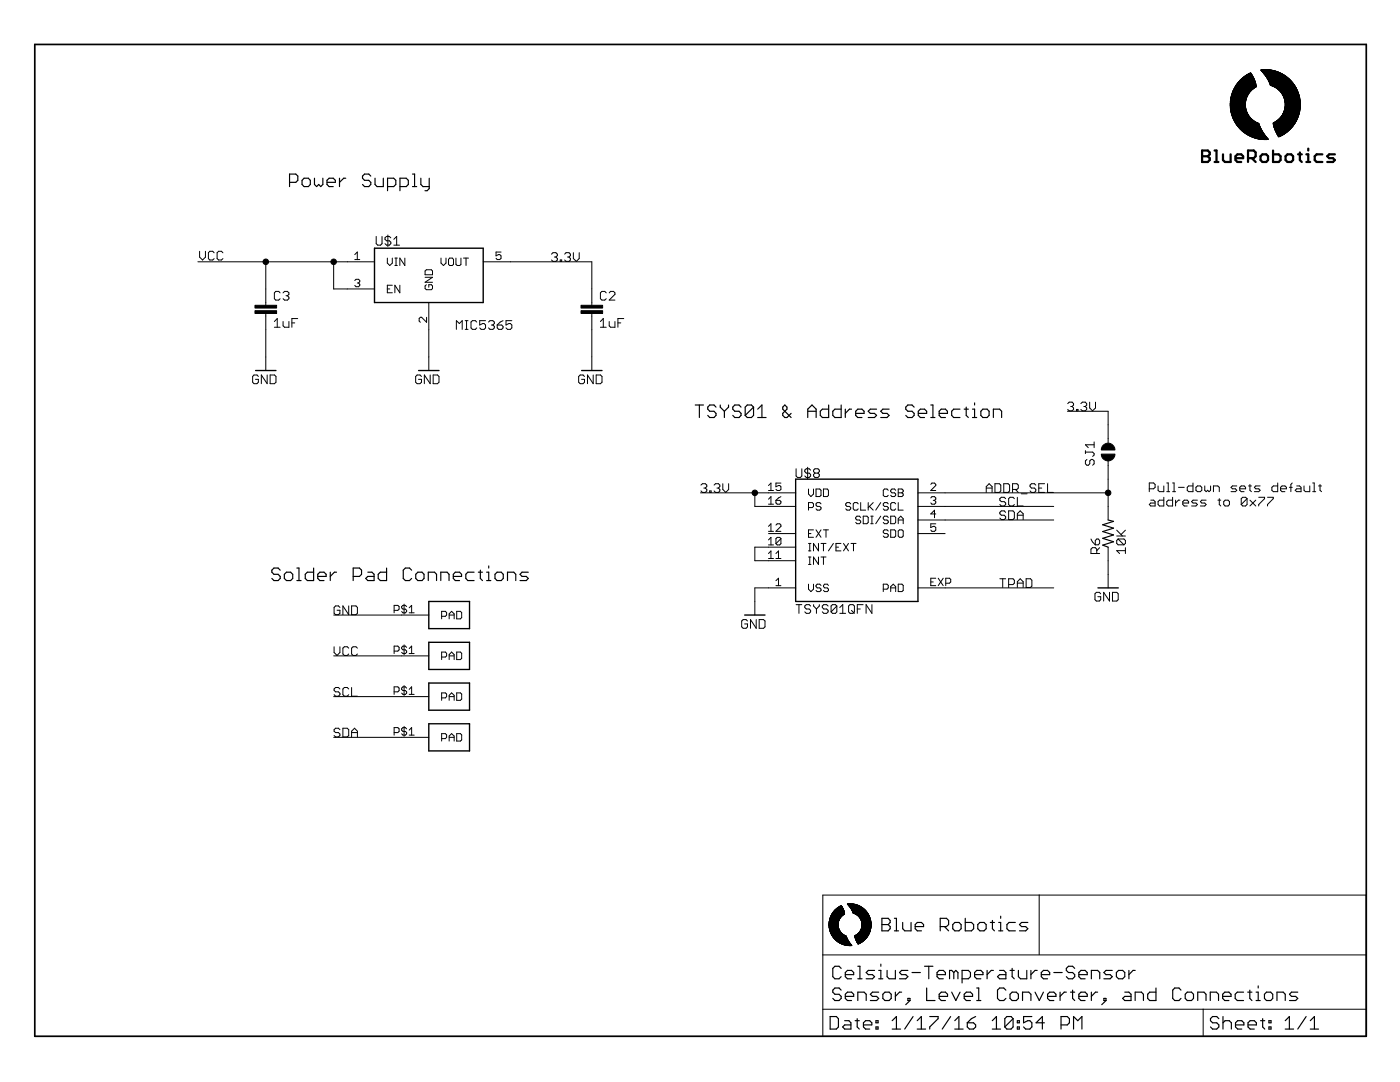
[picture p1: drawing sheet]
<svg xmlns="http://www.w3.org/2000/svg" width="279mm" height="216mm" viewBox="0 0 279 216" stroke-linecap="round" stroke-linejoin="round" font-family="sans-serif">
<g fill="none" stroke="#000" stroke-width=".2">
<path d="M39.5 52.2h35.2M39.8 50.1v1.2l.6 .6 .6-.6v-1.2M42.7 50.4l-.2-.3h-.6l-.3 .3v1.2l.3 .3h.6l.2-.3M44.5 50.4l-.3-.3h-.6l-.3 .3v1.2l.3 .3h.6l.3-.3M53 52.2v8.7M55.9 58.4l-.3-.3h-.6l-.2 .3v1.2l.2 .3h.6l.3-.3M56.5 58.4l.3-.3h.6l.3 .3v.3l-.3 .3M57.1 59h.3M57.4 59l.3 .3v.3l-.3 .3h-.6l-.3-.3M66.6 52.2v5.5h8.1M70.8 56l.3-.3h.5l.2 .3v.2l-.2 .3M70.8 50.8l.5-.5v1.5"/>
<path d="M70.8 51.8h1M71.3 56.5h.3M71.6 56.5l.2 .2v.3l-.2 .2h-.5l-.3-.2M75.1 47.2v1.4l.3 .3h.5l.3-.3v-1.4M77.3 51.5v1l.5 .5 .5-.5v-1M77.3 57.7h.5M77.4 46.9v2.3M78 47.5l-.3-.3h-.6l-.3 .3v.3l.3 .2h.6l.3 .3v.3l-.3 .3h-.6l-.3-.3M78.3 56.9h-1v1.5h1M78.6 48.9h1.1M78.6 47.8l.6-.6v1.7M78.8 53h.5"/>
<path d="M78.8 51.5h.5M79 51.5v1.5M79.8 56.9v1.5l-1-1.5v1.5M80.8 51.5v1.5l-1-1.5v1.5M84.8 55.3h1.5l-1.5 1h1.5M85.1 56.8l-.3 .3v.5l.3 .2h1l.2-.2v-.5l-.2-.3h-.5v.5M85.1 53.8h1l.2 .3v.7h-1.5v-.7zM88 51.5v1l.5 .5 .5-.5v-1M89.7 51.5h.6l.2 .3v.9l-.2 .3h-.6l-.2-.3v-.9zM91 51.5v1.2l.2 .3h.6l.2-.3v-1.2M92.5 51.5h1M93 51.5v1.5"/>
<path d="M96.4 52.2h21.7v8.7M100 50.3h-1v.8l.7-.3 .3 .3v.4l-.3 .3h-.5l-.2-.3M110.1 50.7l.3-.3h.5l.3 .3v.3l-.3 .3M110.6 51.3h.3M110.9 51.3l.3 .3v.3l-.3 .3h-.5l-.3-.3M111.8 51.9h.3v.3h-.3zM112.7 50.7l.3-.3h.6l.2 .3v.3l-.2 .3M113.3 51.3h.3M113.6 51.3l.2 .3v.3l-.2 .3h-.6l-.3-.3M114.4 50.4v1.2l.6 .6 .6-.6v-1.2M121 58.4l-.3-.3h-.6l-.3 .3v1.2l.3 .3h.6l.3-.3M121.6 58.4l.3-.3h.5l.3 .3v.3l-1.1 1.2h1.1"/>
<path d="M51.6 75.1l-.3-.3h-.6l-.3 .3v1.2l.3 .3h.6l.3-.3v-.6h-.6M53 62.5v11.4M53.3 74.8v1.8l-1.1-1.8v1.8M53.9 74.8h.9l.3 .3v1.2l-.3 .3h-.9zM54.8 65.3h1.1M54.8 64.2l.5-.6v1.7M56.5 64.2v.8l.3 .3h.9v-1.1M58.3 64.4h.5M59.4 63.6h-1.1v1.7M84.1 75.1l-.3-.3h-.6l-.2 .3v1.2l.2 .3h.6l.3-.3v-.6h-.6M85.1 63.3v1l-1-1h-.2l-.2 .3v.5l.2 .2M85.6 60.4v13.5"/>
<path d="M85.9 74.8v1.8l-1.2-1.8v1.8M86.4 74.8h.9l.3 .3v1.2l-.3 .3h-.9zM91.1 65.7v-1.7l.6 .6 .5-.6v1.7M92.8 65.7h.6M92.8 64h.6M93.1 64v1.7M95.1 64.3l-.2-.3h-.6l-.3 .3v1.1l.3 .3h.6l.2-.3M96.9 64h-1.2v.9l.9-.3 .3 .3v.5l-.3 .3h-.6l-.3-.3M97.5 64.3l.3-.3h.6l.3 .3v.3l-.3 .3M98.1 64.9h.3M98.4 64.9l.3 .2v.3l-.3 .3h-.6l-.3-.3M99.2 64.9h.9l.3 .2v.3l-.3 .3h-.6l-.3-.3z"/>
<path d="M100.4 64l-.6 .3-.6 .6M102.2 64h-1.2v.9l.9-.3 .3 .3v.5l-.3 .3h-.6l-.3-.3M116.6 75.1l-.2-.3h-.6l-.3 .3v1.2l.3 .3h.6l.2-.3v-.6h-.5M118.1 62.5v11.4M118.4 74.8v1.8l-1.2-1.8v1.8M119 74.8h.8l.3 .3v1.2l-.3 .3h-.8zM119.8 64.2l.6-.6v1.7M119.8 65.3h1.2M121.6 64.2v.8l.3 .3h.8v-1.1M123.3 64.4h.6M124.5 63.6h-1.2v1.7M139.8 98.3h19"/>
<path d="M139.9 96.8l.3-.3h.6l.3 .3v.3l-.3 .3M140.5 97.4h.3M140.8 97.4l.3 .3v.3l-.3 .3h-.6l-.3-.3M141.6 98h.3v.3h-.3zM142.5 96.8l.3-.3h.6l.3 .3v.3l-.3 .3M143.1 97.4h.3M143.4 97.4l.3 .3v.3l-.3 .3h-.6l-.3-.3M144.3 96.5v1.2l.5 .6 .6-.6v-1.2M150.6 98.3v2.7h8.2M153.4 96.9l.5-.5v1.5M153.4 99.6l.5-.5v1.5M153.4 97.9h1"/>
<path d="M154.9 99.8h.7l.3 .3v.3l-.3 .2h-.5l-.2-.2zM155.9 96.4h-1v.7l.5-.2h.2l.3 .2v.5l-.3 .3h-.5l-.2-.3M155.9 99.1l-1 .7M158.9 93.5v1.5l.3 .3h.5l.3-.3v-1.5M161.2 93.2v2.4M161.4 97.6v1l.4 .5 .5-.5v-1M161.8 93.8l-.3-.3h-.6l-.3 .3v.3l.3 .3h.6l.3 .3v.3l-.3 .3h-.6l-.3-.3M162.6 94.4l-.2-.3v-.3l.2-.3h.6l.3 .3v.3l-.3 .3M162.6 94.4l-.2 .3v.3l.2 .3h.6l.3-.3v-.3l-.3-.3M162.6 94.4h.6M162.9 97.6h.7l.3 .2v1l-.3 .3h-.7zM164.3 97.6h.8l.2 .2v1l-.2 .3h-.8z"/>
<path d="M177.3 97.8l-.3-.2h-.5l-.2 .2v1l.2 .3h.5l.3-.3M178.8 97.8l-.3-.2h-.5l-.2 .2v.3l.2 .2h.5l.3 .3v.2l-.3 .3h-.5l-.2-.3M179.3 97.6h.7l.3 .2v.3l-.3 .2 .3 .3v.2l-.3 .3h-.7zM179.3 98.3h.7M183.2 98.3h37.9M185.8 96.6l.2-.2h.5l.3 .2v.3l-1 1h1M185.8 99.4l.2-.3h.5l.3 .3v.2l-.3 .2M186.2 99.8h.3M186.5 99.8l.3 .3v.3l-.3 .2h-.5l-.2-.2M196.8 97.4h1.2M196.8 98.3v-1.2l.6-.6 .6 .6v1.2M198.6 96.5h.8l.3 .3v1.2l-.3 .3h-.8z"/>
<path d="M200.3 96.5h.9l.3 .3v1.2l-.3 .3h-.9zM200.7 99.5l-.3-.3h-.6l-.3 .3v.3l.3 .3h.6l.3 .3v.3l-.3 .3h-.6l-.3-.3M202.1 97.7h.8l.3-.3v-.6l-.3-.3h-.8v1.8M202.4 99.5l-.2-.3h-.6l-.3 .3v1.2l.3 .3h.6l.2-.3M202.6 97.7l.6 .6M203 99.2v1.8h1.2M203.8 98.5h1.2M206.7 96.8l-.3-.3h-.6l-.2 .3v.3l.2 .3h.6l.3 .3v.3l-.3 .3h-.6l-.2-.3M207.3 97.4h.6M208.5 96.5h-1.2v1.8h1.2M209.1 96.5v1.8h1.1M213 82.1h8.1v6.3"/>
<path d="M213.1 80.5l.3-.3h.6l.2 .3v.3l-.2 .3M213.7 81.1h.3M214 81.1l.2 .3v.3l-.2 .3h-.6l-.3-.3M214.8 81.7h.3v.3h-.3zM215.7 80.5l.3-.3h.6l.3 .3v.3l-.3 .3M216.3 81.1h.3M216.6 81.1l.3 .3v.3l-.3 .3h-.6l-.3-.3M216.6 89.9v.6M216.6 90.2h1.5l.3 .3v.3l-.3 .3M216.9 91.7l-.3 .3v.5l.3 .3h.3l.3-.3v-.5l.3-.3h.3l.3 .3v.5l-.3 .3M217.5 80.2v1.2l.5 .6 .6-.6v-1.2M218.4 88.2v1.1"/>
<path d="M218.4 88.8h-1.8l.6 .5M221.1 92v11.8M229.4 97.5h.8l.3-.3v-.5l-.3-.3h-.8v1.7M229.7 99.8h.5l.3 .3v.9h-.8l-.3-.3 .3-.3h.8M231.1 97v.8l.3 .3h.9v-1.1M232.3 99.2v1.8h-.9l-.3-.3v-.6l.3-.3h.9M232.9 96.4h.3v1.7M232.9 98.1h.5M234 96.4h.3v1.7M234 98.1h.6M234 99.2v1.8h-.8l-.3-.3v-.6l.3-.3h.8M234.6 99.8v1.2"/>
<path d="M235.2 97.2h1.1M235.5 99.8h-.3l-.6 .6M238.1 96.4v1.7h-.9l-.3-.3v-.6l.3-.2h.9M238.7 97.2l.3-.2h.5l.3 .2v.6l-.3 .3h-.5l-.3-.3zM239 99.8h-.9l-.3 .3 .3 .3h.6l.3 .3-.3 .3h-.9M240.4 97v.8l.3 .3 .3-.3 .3 .3 .3-.3v-.8M240.7 99.8h-.9l-.2 .3 .2 .3h.6l.3 .3-.3 .3h-.8M242.2 98.1v-1.1h.8l.3 .2v.9M243.1 99.8h.5M243.3 99.5v1.2l.3 .3M244.5 99.8h.6l.3 .3v.6l-.3 .3h-.6l-.3-.3v-.6zM246.8 97h-.8l-.3 .2 .3 .3h.5l.3 .3-.3 .3h-.8"/>
<path d="M247.4 97.5h1.2v-.3l-.3-.2h-.6l-.3 .2v.6l.3 .3h.6M248.9 99.5v1.2l-.3 .3h-.6l-.3-.3M248.9 99.5l-.3-.3h-.6l-.3 .3v1.2M248.9 99.5l-1.2 1.2M249.2 97h.5M249.4 96.7v1.1l.3 .3M249.4 99.8l1.2 1.2M250.6 99.8l-1.2 1.2M251.2 99.2h1.2v.3l-1.2 1.2v.3M251.5 97h-.9l-.3 .2 .3 .3h.6l.3 .3-.3 .3h-.9M253 99.2h1.1v.3l-1.1 1.2v.3M255 96.4v1.7h-.9l-.3-.3v-.6l.3-.2h.9"/>
<path d="M255.6 97.5h1.1v-.3l-.3-.2h-.5l-.3 .2v.6l.3 .3h.5M257.3 97.2h.6M257.9 96.4l-.3 .3v1.4M258.8 97h.6l.3 .2v.9h-.9l-.3-.3 .3-.3h.9M260.2 97v.8l.3 .3h.9v-1.1M262 96.4h.3v1.7M262 98.1h.6M263.1 97h.6M263.4 96.7v1.1l.3 .3M153.4 108.7h1M153.4 105l.5-.5v1.5M153.4 107.7l.5-.5v1.5"/>
<path d="M153.4 110.4l.5-.5v1.5M153.4 111.4h1M153.4 100.6h1M153.4 106.5h5.4M153.4 106h1M154.9 115.9l.5-.5v1.5M154.9 110.4l.5-.5v1.5M154.9 116.9h1M154.9 104.8l.2-.3h.5l.3 .3v.2l-1 1h1M154.9 111.4h1M155.9 107.5v1l-.3 .2h-.5l-.2-.2M155.9 107.5l-.3-.3h-.5l-.2 .3v1"/>
<path d="M155.9 107.5l-1 1M158.8 117.3h-8.2v5.4M158.8 109.2h-8.2v2.7h8.2M161.4 101.3h.7l.2-.3v-.5l-.2-.2h-.7v1.5M161.4 116.6v1l.4 .4 .5-.4v-1M161.4 109.9h.4M161.4 108.4h.4M161.4 112.6h.4M161.4 111.1h.4M161.4 106.5h.4M161.6 108.4v1.5M161.6 111.1v1.5"/>
<path d="M162.3 105.7h-.9v1.5h.9M162.9 105.7l1 1.5M163.3 108.4v1.5l-1-1.5v1.5M163.3 111.1v1.5l-1-1.5v1.5M163.9 116.8l-.3-.2h-.5l-.2 .2v.3l.2 .2h.5l.3 .3v.2l-.3 .2h-.5l-.2-.2M163.9 100.5l-.3-.2h-.5l-.2 .2v.3l.2 .2h.5l.3 .3v.2l-.3 .3h-.5l-.2-.3M163.9 108.4h.9M163.9 111.1h.9M163.9 105.7l-1 1.5M164.3 108.4v1.5M164.3 111.1v1.5M164.3 105.7h1"/>
<path d="M164.8 105.7v1.5M165.3 116.8l-.2-.2h-.5l-.3 .2v.3l.3 .2h.5l.2 .3v.2l-.2 .2h-.5l-.3-.2M166.3 108.4l-1 1.5M166.8 109.2h.5M167.8 108.4h-1v1.5h1M168.3 108.4l1 1.5M169.3 108.4l-1 1.5M169.8 100.5l-.3-.2h-.5l-.2 .2v.3l.2 .2h.5l.3 .3v.2l-.3 .3h-.5l-.2-.3M169.8 108.4h1M170.3 108.4v1.5M171.3 100.5l-.3-.2h-.5l-.2 .2v1l.2 .3h.5l.3-.3M171.8 100.3v1.5h1"/>
<path d="M171.8 103.3l-.3-.3h-.5l-.2 .3v.2l.2 .3h.5l.3 .2v.2l-.3 .3h-.5l-.2-.3M172.3 103h.7l.3 .3v.9l-.3 .3h-.7zM173.3 100.3v1.5M173.5 101l.8 .8M173.8 103h.5M173.8 104.5h.5M174 103v1.5M174.3 100.3l-1 1M175.8 100.3l-1 1.5M175.8 103l-1 1.5M176.3 117.6h.7l.3-.3v-.5l-.3-.2h-.7v1.4M177.3 106l-.3-.3h-.5l-.2 .3v.2l.2 .3h.5l.3 .2v.3l-.3 .2h-.5l-.2-.2"/>
<path d="M177.3 100.5l-.3-.2h-.5l-.2 .2v.3l.2 .2h.5l.3 .3v.2l-.3 .3h-.5l-.2-.3M177.3 103.3l-.3-.3h-.5l-.2 .3v.2l.2 .3h.5l.3 .2v.2l-.3 .3h-.5l-.2-.3M177.8 117.3h1M177.8 105.7h.7l.3 .3v1l-.3 .2h-.7zM177.8 103h.7l.3 .3v.9l-.3 .3h-.7zM177.8 118v-.9l.5-.5 .5 .5v.9M178.8 100.5l-.3-.2h-.5l-.2 .2v1l.2 .3h.5l.3-.3M179.3 116.6h.7l.3 .2v1l-.3 .2h-.7zM179.3 106l.2-.3h.5l.3 .3v1l-.3 .2h-.5l-.2-.2zM179.3 100.3v1.5h1M179.3 104.5v-1l.5-.5 .5 .5v1M179.3 103.8h1"/>
<path d="M183.2 117.3h27.1M183.2 101h27.1M183.2 103.8h27.1M183.2 106.5h5.4M185.8 116.1h.4M186.8 115.4h-1v1.5h1M186.8 104.5h-1v.8l.4-.3h.3l.3 .3v.5l-.3 .2h-.5l-.2-.2M186.8 102.6h-1l.7-.8v1.5M187.2 115.4l1 1.5M188.2 115.4l-1 1.5M188.7 116.4h.8l.2-.3v-.5l-.2-.2h-.8v1.5M199.5 115.5h1.2"/>
<path d="M200.1 115.5v1.7M200.7 102.2l-.3-.3h-.6l-.3 .3v.3l.3 .3h.6l.3 .3v.3l-.3 .3h-.6l-.3-.3M201.3 101.9h.9l.2 .3v1.2l-.2 .3h-.9zM201.3 116.6h.9l.2-.2v-.6l-.2-.3h-.9v1.7M203 116.4h1.2M203 102.8h1.2M203 103.7v-1.2l.6-.6 .6 .6v1.2M203 117.2v-1.1l.6-.6 .6 .6v1.1M204.8 115.5h.9l.2 .3v1.1l-.2 .3h-.9zM217.7 107.5l.3 .6 .6 .6M218.6 107.8l.3-.3h.3l.3 .3v.6l-.3 .3h-.6zM218.9 110.4v-.8l-.3-.3h-.6l-.3 .3v.8h1.8"/>
<path d="M219.5 109.3l-.6 .6M219.7 118.5l-.3-.3h-.6l-.3 .3v1.2l.3 .2h.6l.3-.2v-.6h-.6M221.1 109.2v8.1M221.4 118.2v1.7l-1.1-1.7v1.7M222 118.2h.9l.3 .3v1.2l-.3 .2h-.9zM222.9 107h1.7M222.9 105.8l1.1 1.2M223.1 107.5h1.2l.3 .3v.6l-.3 .3M223.1 107.5l-.2 .3v.6l.2 .3h1.2M223.1 107.5l1.2 1.2M224.6 109.9h-1.7l.5 .5M224.6 109.3v1.1"/>
<path d="M224.6 105.8l-.9 .9M236.1 100.4h1.1v-.3l-.3-.3h-.6l-.2 .3v.6l.2 .3h.6M66.6 122.7h19M66.6 130.9h19M66.6 139h19M66.7 129.1v1.1l.6 .6 .5-.6v-1.1M67.8 121.2l-.3-.3h-.5l-.3 .3v1.2l.3 .3h.5l.3-.3v-.6h-.5M67.8 137.5l-.3-.3h-.5l-.3 .3v.3l.3 .2h.5l.3 .3v.3l-.3 .3h-.5l-.3-.3M69.6 120.9v1.8l-1.2-1.8v1.8M69.6 129.3l-.3-.2h-.6l-.3 .2v1.2l.3 .3h.6l.3-.3M69.6 137.5l-.3-.3h-.6l-.3 .3v1.1l.3 .3h.6l.3-.3M70.2 120.9h.8l.3 .3v1.2l-.3 .3h-.8z"/>
<path d="M70.2 137.2v1.7h1.1M71.3 129.3l-.3-.2h-.5l-.3 .2v1.2l.3 .3h.5l.3-.3M78.7 121.8h.7l.3-.3v-.5l-.3-.2h-.7v1.5M78.7 129.9h.7l.3-.2v-.5l-.3-.3h-.7v1.5M78.7 138h.7l.3-.2v-.5l-.3-.2h-.7v1.5M80.6 120.5v2M80.6 128.7v2M80.6 136.8v2M81.2 121l-.3-.2h-.5l-.2 .2v.3l.2 .2h.5l.3 .3v.2l-.3 .3h-.5l-.2-.3M81.2 129.2l-.3-.3h-.5l-.2 .3v.2l.2 .3h.5l.3 .2v.3l-.3 .2h-.5l-.2-.2M81.2 137.3l-.3-.2h-.5l-.2 .2v.3l.2 .2h.5l.3 .2v.3l-.3 .3h-.5l-.2-.3M81.7 122.3h1"/>
<path d="M81.7 121.3l.4-.5v1.5M81.7 129.4l.4-.5v1.5M81.7 137.6l.4-.5v1.5M81.7 130.4h1M81.7 138.6h1M88.1 123h.8l.2-.3v-.5l-.2-.2h-.8v1.5M88.1 131.1h.8l.2-.2v-.5l-.2-.3h-.8v1.5M88.1 139.3h.8l.2-.3v-.5l-.2-.2h-.8v1.4M89.6 123.5v-1l.5-.5 .5 .5v1M89.6 131.6v-1l.5-.5 .5 .5v1M89.6 139.7v-1l.5-.4 .5 .4v1M89.6 122.7h1"/>
<path d="M89.6 130.9h1M89.6 139h1M91.1 122h.8l.2 .2v1l-.2 .3h-.8zM91.1 130.1h.8l.2 .3v1l-.2 .2h-.8zM91.1 138.3h.8l.2 .2v1l-.2 .2h-.8zM149.2 123.9l-.3-.3h-.6l-.3 .3v1.2l.3 .3h.6l.3-.3v-.6h-.6M150.9 123.6v1.8l-1.1-1.8v1.8M151.5 123.6h.9l.3 .3v1.2l-.3 .3h-.9zM158.9 120.6h1.1M159.4 120.6v1.8M161.8 120.9l-.3-.3h-.6l-.3 .3v.3l.3 .3h.6l.3 .3v.3l-.3 .3h-.6l-.3-.3M162.4 120.6v.3l.5 .6"/>
<path d="M162.9 121.5v.9M163.5 120.6v.3l-.6 .6M165.3 120.9l-.3-.3h-.6l-.3 .3v.3l.3 .3h.6l.3 .3v.3l-.3 .3h-.6l-.3-.3M167 120.9l-.3-.3h-.6l-.2 .3v1.2M167 120.9v1.2l-.3 .3h-.6l-.2-.3M167 120.9l-1.1 1.2M167.6 122.4h1.2M167.6 121.2l.6-.6v1.8M169.4 120.9l.3-.3h.5l.3 .3v1.2l-.3 .3h-.5l-.3-.3zM169.9 121.8l.6 .6M171.1 121.5h.6M172.3 120.6h-1.2v1.8"/>
<path d="M174 120.6v1.8l-1.2-1.8v1.8M66.6 147.1h19M67.8 145.6l-.3-.3h-.5l-.3 .3v.3l.3 .3h.5l.3 .3v.3l-.3 .2h-.5l-.3-.2M68.4 145.3h.9l.3 .3v1.2l-.3 .2h-.9zM70.2 146.2h1.1M70.2 147v-1.1l.6-.6 .5 .6v1.1M78.7 146.2h.7l.3-.3v-.5l-.3-.2h-.7v1.5M80.6 144.9v2M81.2 145.4l-.3-.2h-.5l-.2 .2v.3l.2 .2h.5l.3 .3v.2l-.3 .3h-.5l-.2-.3M81.7 145.7l.4-.5v1.5M81.7 146.7h1M88.1 147.4h.8l.2-.3v-.5l-.2-.2h-.8v1.5"/>
<path d="M89.6 147.9v-1l.5-.5 .5 .5v1M89.6 147.1h1M91.1 146.4h.8l.2 .2v1l-.2 .3h-.8zM164.2 178.6h108.4v28.2h-108.4zM207.4 178.6v11.9M164.2 190.5h108.4M165.5 184.7h1.8M165.5 184.6h1.8M165.5 184.5h1.8M165.5 184.4h1.8M165.5 184.3h1.8M165.5 185.1h1.8"/>
<path d="M165.5 185h1.8M165.5 184.9h1.8M165.5 184.8h1.8M165.5 184.2h1.8M165.5 184.1h1.8M165.5 184h1.8M165.5 183.9h1.8M165.5 185.2h1.9M165.5 185.2l1.9 .1M165.5 183.8h1.9M165.5 183.7h1.9M165.5 185.3h1.9"/>
<path d="M165.6 185.5h1.9M165.6 185.4h1.8M165.6 185.5l1.9 .1M165.6 185.6l2 .1M165.6 185.6h1.9M165.6 183.4h1.9M165.6 185.7h2M165.7 185.8h1.9M165.7 185.8h2M165.7 185.9l2.1 .1M165.7 185.9h2M165.7 186h2.1"/>
<path d="M165.8 186.1l2.1 .1M165.8 186.1h2.1M165.8 182.9h2.1M165.8 186.2h2.2M165.8 186.3h2.3M165.8 186.2l2.2 .1M165.8 182.8h2.2M165.9 186.3l2.2 .1M165.9 186.4h2.3M165.9 186.4l2.4 .1M165.9 186.5h2.4M166 186.5l2.4 .1"/>
<path d="M166 186.6h2.5M166 186.6l2.6 .1M166.1 182.4h2.5M166.1 186.7h2.6M166.1 182.3h2.5M166.1 186.7l2.7 .1M166.1 186.8h2.8M166.1 182.2h2.4M166.2 186.8h2.7M166.2 182.2h2.3M166.2 186.9h2.7M166.2 182.1h2.3"/>
<path d="M166.3 187h2.6M166.3 182h2.2M166.3 187h2.7M166.3 187.1h2.7M166.3 181.9l2.2 .1M166.3 181.9h2.2M166.4 187.1h2.6M166.4 187.2h2.6M166.4 181.8h2M166.5 187.2h2.6M166.5 181.8h1.9M166.5 187.3h2.6"/>
<path d="M166.5 181.7h1.9M166.6 181.7h1.8M166.6 187.4h2.5M166.6 181.6h1.8M166.7 181.6h1.7M166.7 187.5h2.5M166.7 181.5h1.6M166.8 187.5h2.4M166.8 181.5h1.5M166.8 187.6h2.4M166.8 181.4h1.5M166.9 187.6l2.4 .1"/>
<path d="M166.9 181.4h1.4M166.9 187.7h2.4M166.9 181.3h1.4M167 187.7l2.3 .1M167 181.3h1.2M167 187.8h2.4M167 181.2h1.2M167.1 187.8l2.3 .1M167.1 187.9h2.3M167.1 181.2h1.1M167.2 181.1h.9M167.2 187.9h2.2"/>
<path d="M167.3 184.2l-1.8 .1M167.3 188h2.2M167.3 184l-1.8 .1M167.3 183.9h-1.8M167.3 181h.8M167.4 183.8l-1.9 .1M167.4 183.7h-1.9M167.4 183.6l-1.9 .1M167.4 181h.7M167.4 188.1h2.2M167.4 183.6h-1.8M167.5 183.5l-1.9 .1"/>
<path d="M167.5 180.9h.5M167.5 183.5h-1.9M167.5 188.1l2.1 .1M167.6 183.3l-2 .1M167.6 188.2h2M167.6 183.3h-2M167.6 180.8l.4 .1M167.6 183.2l-1.9 .1M167.7 183.2h-2M167.7 180.8h.3M167.7 188.2h2M167.7 183.1l-2 .1"/>
<path d="M167.7 183.1h-2M167.8 183l-2.1 .1M167.8 188.3h1.9M167.8 183h-2.1M167.9 182.9l-2.1 .1M167.9 180.7h.1M167.9 188.3l1.9 .1M168 182.8l-2.2 .1M168 182.8h-2.2M168.1 188.4h1.7M168.1 182.7h-2.2M168.1 188.4l1.7 .1"/>
<path d="M168.2 182.6l-2.3 .1M168.2 182.6h-2.3M168.3 188.5h1.6M168.3 182.5l-2.4 .1M168.4 182.5h-2.4M168.5 188.5l1.4 .1M168.5 182.4l-2.5 .1M168.6 182.4h-2.6M168.6 188.6h1.4M168.9 188.6h1.1M169.1 180.4h1.2M169.1 180.4h1.5"/>
<path d="M169.2 180.4l1.5 .1M169.2 188.7h.8M169.2 180.5h1.7M169.3 180.6h1.8M169.3 180.6h2M169.4 180.7h1.9M169.4 180.7h2M169.4 180.7l2.2 .1M169.5 180.8h2.1M169.5 180.8l2.2 .1M169.5 180.9h2.3M169.6 181h2.3"/>
<path d="M169.6 181h2.4M169.7 181l2.3 .1M169.7 181.1h2.4M169.7 181.1l2.5 .1M169.8 181.2h2.4M169.8 181.3h2.5M169.8 181.3h2.6M169.9 181.4h2.5M169.9 181.4h2.6M169.9 181.4l2.6 .1M170 181.5h2.6M170 181.5l2.6 .1"/>
<path d="M170 181.6h2.7M170.1 181.7h2.7M170.1 181.7h2.6M170.1 181.7l2.7 .1M170.1 181.8h2.8M170.1 181.8l2.8 .1M170.2 181.9h2.7M170.2 181.9l2.8 .1M170.2 182h2.8M170.2 182.1h2.9M170.2 182.1l2.9 .1M170.3 182.2h2.8"/>
<path d="M170.4 182.2l2.8 .1M170.5 182.3h2.7M170.6 186.8h2.6M170.6 186.7h2.6M170.6 187h2.4M170.6 186.8h2.5M170.7 187.1h2.2M170.7 182.4h2.5M170.7 187.2h2.1M170.7 187.3h2.1M170.7 187.3h2M170.7 182.4h2.6"/>
<path d="M170.8 187.5h1.8M170.8 186.6h2.5M170.8 182.4l2.5 .1M170.9 187.6h1.5M170.9 187.7h1.4M170.9 187.8h1.4M170.9 182.5h2.4M171 187.9h1.2M171 182.5h2.4M171 187.9h1.1M171 188h1M171 186.5h2.4"/>
<path d="M171 182.6h2.4M171.1 182.6l2.3 .1M171.2 188.2h.4M171.2 188.3h.3M171.2 182.7h2.2M171.2 188.3h.2M171.2 186.3h2.2M171.3 186.3h2.2M171.3 182.8h2.2M171.3 182.8l2.2 .1M171.4 186.1h2.1M171.4 182.9h2.1"/>
<path d="M171.4 182.9l2.1 .1M171.5 183h2.1M171.5 186h2.1M171.6 183.1h2M171.6 185.8h2M171.6 183.2h2M171.7 183.2h2M171.7 188.2h-.6M171.7 185.8h2M171.7 183.3h2M171.7 185.6h2M171.7 183.4h2"/>
<path d="M171.8 188.1l-.7 .1M171.8 185.6h1.9M171.8 185.5h1.9M171.8 183.5h1.9M171.8 183.5l1.9 .1M171.9 188.1h-.8M171.9 185.4h1.8M171.9 183.6h1.8M171.9 183.6l1.9 .1M171.9 185.3h1.9M171.9 183.7h1.9M171.9 185.2h1.9"/>
<path d="M171.9 183.8h1.9M172 188h-1M172 185.1h1.8M172 183.9h1.8M172 185h1.8M172 184h1.8M172 184.9h1.8M172 184.1h1.8M172 184.8h1.8M172 184.7h1.8M172 184.6h1.8M172 184.5h1.8"/>
<path d="M172 184.4h1.8M172 184.3h1.8M172 184.2h1.8M172.2 187.8l-1.2 .1M172.4 187.7h-1.5M172.5 187.6h-1.7M172.5 187.5l-1.7 .1M172.7 187.4l-1.9 .1M172.7 187.4h-1.9M172.9 187.2h-2.2M173 187h-2.4M173.1 186.9l-2.5 .1"/>
<path d="M173.1 186.9h-2.5M173.2 186.7l-2.6 .1M173.3 186.6l-2.6 .1M173.3 186.5l-2.4 .1M173.4 186.5h-2.4M173.4 186.4h-2.3M173.4 186.3l-2.2 .1M173.5 186.2h-2.2M173.5 186.1h-2.1M173.6 186l-2.1 .1M173.6 185.9l-2.1 .1M173.6 185.9h-2"/>
<path d="M173.7 185.8h-2M173.7 185.7h-2M173.7 185.4l-1.9 .1M173.8 185.1h-1.8M173.8 184.9l-1.8 .1M173.8 184.7h-1.8M164.2 201.4h108.4M240.1 201.4v5.4"/>
</g>
<g fill="none" stroke="#000" stroke-width=".23">
<path d="M57.8 36.4h1.2l.4-.4v-.9l-.4-.4h-1.2v2.5M60.7 35.6h.8l.4 .4v.8l-.4 .4h-.8l-.4-.4v-.8zM62.8 35.6v1.2l.4 .4 .4-.4 .4 .4 .4-.4v-1.2M65.3 36.4h1.6v-.4l-.4-.4h-.8l-.4 .4v.8l.4 .4h.8M67.8 35.6v1.6M69 35.6h-.4l-.8 .8M74 35.1l-.4-.4h-.9l-.4 .4v.5l.4 .4h.9l.4 .4v.4l-.4 .4h-.9l-.4-.4M74.8 35.6v1.2l.4 .4h1.3v-1.6M77.3 37.2h1.3l.4-.4v-.8l-.4-.4h-1.3v2.5M79.8 37.2h1.3l.4-.4v-.8l-.4-.4h-1.3v2.5M82.3 34.7h.4v2.5M82.3 37.2h.9"/>
<path d="M84 35.6v1.2l.4 .4h1.3M85.7 35.6v2l-.5 .5h-.4M138.7 80.8h1.7M139.6 80.8v2.5M142.9 81.2l-.4-.4h-.9l-.4 .4v.4l.4 .5h.9l.4 .4v.4l-.4 .4h-.9l-.4-.4M143.7 80.8v.4l.9 .9M144.6 82.1v1.2M145.4 80.8v.4l-.8 .9M147.9 81.2l-.4-.4h-.9l-.4 .4v.4l.4 .5h.9l.4 .4v.4l-.4 .4h-.9l-.4-.4M150.4 81.2l-.4-.4h-.9l-.4 .4v1.7M150.4 81.2v1.7l-.4 .4h-.9l-.4-.4M150.4 81.2l-1.7 1.7"/>
<path d="M151.2 83.3h1.7M151.2 81.6l.9-.8v2.5M157.9 82.5l-.8 .8h-.5l-.4-.4v-.4l.9-.9v-.4l-.5-.4-.4 .4v.4l1.7 1.7M161.2 82.1h1.7M161.2 83.3v-1.7l.9-.8 .8 .8v1.7M165.4 80.8v2.5h-1.3l-.4-.4v-.8l.4-.5h1.3M167.9 80.8v2.5h-1.3l-.4-.4v-.8l.4-.5h1.3M168.7 81.6v1.7M169.9 81.6h-.4l-.8 .9M170.8 82.5h1.6v-.4l-.4-.5h-.8l-.4 .5v.8l.4 .4h.8M174.9 81.6h-1.2l-.4 .5 .4 .4h.8l.4 .4-.4 .4h-1.2M177.4 81.6h-1.2l-.4 .5 .4 .4h.8l.4 .4-.4 .4h-1.2"/>
<path d="M182.4 81.2l-.4-.4h-.8l-.4 .4v.4l.4 .5h.8l.4 .4v.4l-.4 .4h-.8l-.4-.4M183.3 82.5h1.6v-.4l-.4-.5h-.8l-.4 .5v.8l.4 .4h.8M185.8 80.8h.4v2.5M185.8 83.3h.8M187.4 82.5h1.7v-.4l-.4-.5h-.9l-.4 .5v.8l.4 .4h.9M191.6 81.6h-1.3l-.4 .5v.8l.4 .4h1.3M192.4 81.6h.9M192.8 81.2v1.7l.5 .4M194.1 83.3h.8M194.1 81.6h.4v1.7M194.5 80.4v.4M196.2 81.6h.8l.4 .5v.8l-.4 .4h-.8l-.5-.4v-.8z"/>
<path d="M198.2 83.3v-1.7h1.3l.4 .5v1.2M55.9 113.8l-.4-.5h-.8l-.4 .5v.4l.4 .4h.8l.4 .4v.4l-.4 .4h-.8l-.4-.4M56.7 114.6l.5-.4h.8l.4 .4v.8l-.4 .4h-.8l-.5-.4zM59.2 113.3h.5v2.5M59.2 115.8h.9M62.6 113.3v2.5h-1.3l-.4-.4v-.8l.4-.4h1.3M63.4 115h1.7v-.4l-.4-.4h-.9l-.4 .4v.8l.4 .4h.9M65.9 114.2v1.6M67.2 114.2h-.5l-.8 .8M70.5 115h1.2l.5-.4v-.8l-.5-.5h-1.2v2.5M73.4 114.2h.8l.5 .4v1.2h-1.3l-.4-.4 .4-.4h1.3M77.2 113.3v2.5h-1.3l-.4-.4v-.8l.4-.4h1.3"/>
<path d="M82.1 113.8l-.4-.5h-.8l-.4 .5v1.6l.4 .4h.8l.4-.4M83 114.6l.4-.4h.8l.4 .4v.8l-.4 .4h-.8l-.4-.4zM85.5 115.8v-1.6h1.2l.4 .4v1.2M88 115.8v-1.6h1.2l.4 .4v1.2M90.5 115h1.6v-.4l-.4-.4h-.8l-.4 .4v.8l.4 .4h.8M94.6 114.2h-1.2l-.4 .4v.8l.4 .4h1.2M95.5 114.2h.8M95.9 113.8v1.6l.4 .4M97.1 115.8h.9M97.1 114.2h.4v1.6M97.5 112.9v.4M98.8 114.6l.4-.4h.8l.4 .4v.8l-.4 .4h-.8l-.4-.4z"/>
<path d="M101.3 115.8v-1.6h1.2l.4 .4v1.2M105.4 114.2h-1.2l-.4 .4 .4 .4h.8l.4 .4-.4 .4h-1.2M221.1 103.8l1.1 .2-2.1 .7 2.1 .7-2.1 .7 2.1 .6-2.1 .7 2.1 .7-2.1 .7 1 .4M167.9 197.6l-.5-.5h-.8l-.4 .5v.4l.4 .4h.8l.5 .4v.4l-.5 .4h-.8l-.4-.4M167.9 193.2l-.5-.4h-.8l-.4 .4v1.7l.4 .4h.8l.5-.4M168.7 194.5h1.7v-.4l-.5-.5h-.8l-.4 .5v.8l.4 .4h.8M168.7 198.8h1.7v-.4l-.5-.4h-.8l-.4 .4v.8l.4 .4h.8M171.2 192.8h.4v2.5M171.2 195.3h.8M171.2 199.6v-1.6h1.2l.5 .4v1.2M174.5 193.6h-1.2l-.4 .5 .4 .4h.8l.4 .4-.4 .4h-1.2M175.4 195.3h.8"/>
<path d="M175.4 193.6h.4v1.7M175.4 198h-1.3l-.4 .4 .4 .4h.8l.5 .4-.5 .4h-1.2M175.8 192.4v.4M176 183.2h1.2l.5 .5v.4l-.5 .4 .5 .4v.4l-.5 .4h-1.2zM176 184.5h1.2M176.2 198.4l.4-.4h.8l.5 .4v.8l-.5 .4h-.8l-.4-.4zM177 193.6v1.3l.4 .4h1.3v-1.7M178.5 183.2h.4v2.5M178.5 185.7h.8M178.7 198v1.6M179.9 198h-.4l-.8 .8M180.1 184.1v1.2l.5 .4h1.2v-1.6"/>
<path d="M181.2 193.6h-1.3l-.4 .5 .4 .4h.9l.4 .4-.4 .4h-1.3M181.2 199.2h.4v.4h-.4zM181.6 199.6l-.8 .9M182 194.1h1.7M182.6 184.9h1.7v-.4l-.4-.4h-.8l-.5 .4v.8l.5 .4h.8M184.5 192.8h1.7M184.9 197.1v2.5h1.7M185.4 192.8v2.5M187 194.5h1.7v-.4l-.4-.5h-.9l-.4 .5v.8l.4 .4h.9M187.4 198.8h1.7v-.4l-.4-.4h-.8l-.5 .4v.8l.5 .4h.8M187.6 184.9h1.3l.4-.4v-.8l-.4-.5h-1.3v2.5M188.5 184.9l.8 .8"/>
<path d="M189.9 198l.9 1.6 .8-1.6M190.1 184.5l.5-.4h.8l.4 .4v.8l-.4 .4h-.8l-.5-.4zM190.4 194.1l-.5-.5h-.4v1.7M190.4 194.1v1.2M190.4 194.1l.4-.5 .4 .5v1.2M192 195.3h1.3l.4-.4v-.8l-.4-.5h-1.3v2.5M192.4 198.8h1.7v-.4l-.4-.4h-.9l-.4 .4v.8l.4 .4h.9M192.6 183.2v2.5h1.3l.4-.4v-.8l-.4-.4h-1.3M194.5 194.5h1.7v-.4l-.5-.5h-.8l-.4 .5v.8l.4 .4h.8M194.9 197.1h.4v2.5M194.9 199.6h.8M195.1 184.5l.5-.4h.8l.4 .4v.8l-.4 .4h-.8l-.5-.4z"/>
<path d="M197 193.6v1.7M197.6 184.1h.9M198.1 183.7v1.6l.4 .4M198.2 193.6h-.4l-.8 .9M199.3 185.7h.8M199.3 184.1h.4v1.6M199.5 193.6h.8l.4 .5v1.2h-1.2l-.4-.4 .4-.4h1.2M199.7 182.8v.4M200.7 197.6l-.4-.5h-.8l-.4 .5v1.6l.4 .4h.8l.4-.4M201.6 193.6h.8M201.6 198.4l.4-.4h.8l.4 .4v.8l-.4 .4h-.8l-.4-.4zM202 193.2v1.7l.4 .4"/>
<path d="M202.6 184.1h-1.2l-.4 .4v.8l.4 .4h1.2M203.2 193.6v1.3l.5 .4h1.2v-1.7M204.1 199.6v-1.6h1.2l.4 .4v1.2M205.1 184.1h-1.2l-.4 .4 .4 .4h.8l.4 .4-.4 .4h-1.2M205.7 193.6v1.7M206.6 198l.8 1.6 .8-1.6M207 193.6h-.4l-.9 .9M207.8 194.5h1.7v-.4l-.4-.5h-.9l-.4 .5v.8l.4 .4h.9M209.1 198.8h1.6v-.4l-.4-.4h-.8l-.4 .4v.8l.4 .4h.8M210.3 194.1h1.7M211.6 198v1.6M212.8 198h-.4l-.8 .8"/>
<path d="M213.6 198h.9M214.1 197.6v1.6l.4 .4M214.5 193.2l-.4-.4h-.9l-.4 .4v.4l.4 .5h.9l.4 .4v.4l-.4 .4h-.9l-.4-.4M215.3 194.5h1.7v-.4l-.4-.5h-.9l-.4 .5v.8l.4 .4h.9M215.3 198.8h1.7v-.4l-.4-.4h-.9l-.4 .4v.8l.4 .4h.9M217.8 195.3v-1.7h1.3l.4 .5v1.2M217.8 198v1.6M219.1 198h-.5l-.8 .8M220.3 199.2h.4v.4h-.4zM220.7 199.6l-.8 .9M222 193.6h-1.3l-.4 .5 .4 .4h.9l.4 .4-.4 .4h-1.3M222.8 194.1l.4-.5h.8l.5 .5v.8l-.5 .4h-.8l-.4-.4z"/>
<path d="M224.5 198h.8l.4 .4v1.2h-1.2l-.5-.4 .5-.4h1.2M225.3 193.6v1.7M226.5 193.6h-.4l-.8 .9M226.5 199.6v-1.6h1.3l.4 .4v1.2M230.7 197.1v2.5h-1.3l-.4-.4v-.8l.4-.4h1.3M235.7 197.6l-.4-.5h-.9l-.4 .5v1.6l.4 .4h.9l.4-.4M236.9 198h.9l.4 .4v.8l-.4 .4h-.9l-.4-.4v-.8zM239 199.6v-1.6h1.3l.4 .4v1.2M241.5 199.6v-1.6h1.3l.4 .4v1.2M244 198.8h1.7v-.4l-.4-.4h-.9l-.4 .4v.8l.4 .4h.9M248.2 198h-1.3l-.4 .4v.8l.4 .4h1.3M249 198h.9"/>
<path d="M249.4 197.6v1.6l.5 .4M250.7 199.6h.8M250.7 198h.4v1.6M251.1 196.7v.4M252.8 198h.8l.4 .4v.8l-.4 .4h-.8l-.5-.4v-.8zM254.8 199.6v-1.6h1.3l.4 .4v1.2M259 198h-1.3l-.4 .4 .4 .4h.9l.4 .4-.4 .4h-1.3M165.7 202.8h1.2l.4 .5v1.6l-.4 .4h-1.2zM168.6 203.7h.8l.4 .4v1.2h-1.2l-.4-.4 .4-.4h1.2M170.7 203.7h.8M171.1 203.3v1.6l.4 .4M172.3 204.5h1.7v-.4l-.4-.4h-.9l-.4 .4v.8l.4 .4h.9"/>
<path d="M174.8 204.9h.4v.4h-.4zM174.8 203.7h.4v.4h-.4zM178.1 205.3h1.6M178.1 203.7l.8-.9v2.5M182.2 202.8l-1.6 2.5M183 205.3h1.7M183 203.7l.9-.9v2.5M185.5 202.8h1.7v.5l-1.7 1.6v.4M189.7 202.8l-1.7 2.5M190.5 205.3h1.7M190.5 203.7l.9-.9v2.5M193 204.1h1.3l.4 .4v.4l-.4 .4h-.8l-.5-.4z"/>
<path d="M194.7 202.8l-.8 .5-.9 .8M198 205.3h1.7M198 203.7l.9-.9v2.5M202.2 203.3v1.6l-.4 .4h-.9l-.4-.4M202.2 203.3l-.4-.5h-.9l-.4 .5v1.6M202.2 203.3l-1.7 1.6M203 204.9h.4v.4h-.4zM203 203.7h.4v.4h-.4zM205.9 202.8h-1.6v1.3l.8-.4h.4l.4 .4v.8l-.4 .4h-.8l-.4-.4M208.4 204.1h-1.6l1.2-1.3v2.5M211.8 204.5h1.2l.4-.4v-.8l-.4-.5h-1.2v2.5M214.2 205.3v-2.5l.9 .9 .8-.9v2.5"/>
<path d="M243.2 203.3l-.4-.5h-.8l-.4 .5v.4l.4 .4h.8l.4 .4v.4l-.4 .4h-.8l-.4-.4M244.1 204.1l.4-.4h.8l.4 .4v1.2M244.1 202.8v2.5M246.6 204.5h1.6v-.4l-.4-.4h-.8l-.4 .4v.8l.4 .4h.8M249.1 204.5h1.6v-.4l-.4-.4h-.8l-.4 .4v.8l.4 .4h.8M251.6 203.7h.8M252 203.3v1.6l.4 .4M253.2 204.9h.5v.4h-.5zM253.2 203.7h.5v.4h-.5zM256.5 205.3h1.7M256.5 203.7l.8-.9v2.5M260.7 202.8l-1.7 2.5"/>
<path d="M261.5 205.3h1.6M261.5 203.7l.8-.9v2.5"/>
</g>
<path d="M74.7 49.5h21.7v10.9h-21.7zM51 73.9h4.1M83.5 73.9h4.1M116.1 73.9h4M158.8 95.6h24.4v24.4h-24.4zM219.1 117.3h4.1M85.6 120h8.1v5.4h-8.1zM85.6 128.2h8.1v5.4h-8.1zM85.6 136.3h8.1v5.4h-8.1zM148.6 122.7h4.1M85.6 144.4h8.1v5.4h-8.1z" fill="none" stroke="#000" stroke-width=".28"/>
<path d="M6.9 8.9h265.8v197.9h-265.8z" fill="none" stroke="#000" stroke-width=".34"/>
<g fill="#000" stroke="#000" stroke-width=".2">
<path d="M245.6 20h3zM245.6 19.9l3 .1zM245.6 19.9h3zM245.6 19.9h3.1zM245.6 19.8l3.1 .1zM245.6 19.8h3.1zM245.6 19.7l3.1 .1zM245.6 19.7h3.1zM245.6 19.6l3.1 .1zM245.6 19.6h3.1zM245.7 19.7h3zM245.7 19.6h3.1z"/>
<path d="M245.7 19.5l3.1 .1zM245.7 19.5h3.1zM245.7 19.4h3.1zM245.7 19.4l3.1 .1zM245.7 19.3l3.1 .1zM245.7 19.3h3.1zM245.7 19.3h3.2zM245.7 19.2l3.2 .1zM245.7 19.2h3.2zM245.7 19.1l3.2 .1zM245.7 19.1h3.3zM245.8 19.2h3.1z"/>
<path d="M245.8 19l3.2 .1zM245.8 19h3.2zM245.8 19.1h3.2zM245.8 18.9l3.2 .1zM245.8 18.9h3.3zM245.8 18.8l3.3 .1zM245.9 18.8h3.2zM245.9 18.7l3.2 .1zM245.9 18.7l3.3 .1zM245.9 18.7h3.3zM245.9 18.6l3.3 .1zM245.9 18.6h3.3z"/>
<path d="M245.9 18.6h3.4zM245.9 18.5l3.4 .1zM246 18.5h3.3zM246 18.4l3.4 .1zM246 18.4h3.4zM246 18.3l3.4 .1zM246 18.3h3.4zM246 18.2l3.5 .1zM246 18.2h3.6zM246.1 18.2l3.4 .1zM246.1 18.2h3.5zM246.1 18.1l3.5 .1z"/>
<path d="M246.1 18.1h3.6zM246.1 18l3.6 .1zM246.1 17.9l3.7 .1zM246.2 18h3.6zM246.2 17.9l3.6 .1zM246.2 17.9h3.6zM246.2 17.8l3.7 .1zM246.2 17.9h3.7zM246.3 17.8h3.7zM246.3 17.7l3.7 .1zM246.3 17.7l3.8 .1zM246.3 17.7h3.8z"/>
<path d="M246.3 17.6l3.9 .1zM246.3 17.6h3.9zM246.4 17.6h3.9zM246.4 17.5l3.9 .1zM246.4 17.5h4zM246.4 17.4l4.1 .1zM246.5 17.4h4zM246.5 17.4h4.1zM246.5 17.3l4.2 .1zM246.5 17.3h4.2zM246.6 17.2l4.1 .1zM246.6 17.2h4.1z"/>
<path d="M246.6 17.1l4.1 .1zM246.6 17.1h4.1zM246.7 17l4 .1zM246.7 17h4zM246.7 16.9l3.9 .1zM246.7 16.9h3.9zM246.8 16.9h3.8zM246.8 16.8l3.8 .1zM246.8 16.8h3.8zM246.9 16.8h3.7zM246.9 16.7l3.7 .1zM246.9 16.7h3.7z"/>
<path d="M247 16.7h3.6zM247 16.6l3.6 .1zM247 16.6h3.6zM247 16.6h3.5zM247 16.5l3.5 .1zM247.1 16.5h3.4zM247.1 16.4l3.4 .1zM247.1 16.4h3.4zM247.2 16.4h3.3zM247.2 16.3l3.3 .1zM247.2 16.3h3.3zM247.3 16.2l3.2 .1z"/>
<path d="M247.3 16.2h3.1zM247.4 16.2h3zM247.4 16.1l3 .1zM247.4 16.1h3zM247.4 16l3 .1zM247.5 16l2.9 .1zM247.5 16h2.9zM247.5 15.9l2.9 .1zM247.6 15.9l2.7 .1zM247.6 15.9h2.7zM247.6 15.8l2.7 .1zM247.7 15.8h2.6z"/>
<path d="M247.7 15.8l2.6 .1zM247.8 15.7l2.5 .1zM247.8 15.7h2.5zM247.9 15.6l2.3 .1zM247.9 15.6h2.3zM248 15.6h2.2zM248 15.5l2.2 .1zM248.1 15.5h2zM248.1 15.4l2 .1zM248.2 15.4l1.9 .1zM248.2 15.4h1.9zM248.2 15.3l1.9 .1z"/>
<path d="M248.3 15.3l1.8 .1zM248.3 15.3h1.8zM248.3 15.3h1.7zM248.3 15.2l1.7 .1zM248.4 15.2l1.6 .1zM248.4 15.2h1.6zM248.5 15.2h1.5zM248.5 15.1l1.5 .1zM248.6 15.1l1.4 .1zM248.6 15.1h1.4zM248.6 15l1.3 .1zM248.7 15l1.2 .1z"/>
<path d="M248.7 15h1.2zM248.8 15h1.1zM248.8 14.9l1.1 .1zM248.9 14.9h.9zM249 14.9h.8zM249 14.8l.8 .1zM249.1 14.8h.7zM249.1 14.8h.6zM249.2 14.7l.5 .1zM249.2 14.7h.5zM249.3 14.7h.4zM249.3 14.6l.4 .1z"/>
<path d="M249.4 14.6l.2 .1zM249.4 14.6h.3zM249.5 14.6h.1zM251.6 13.9l1.9 .1zM251.6 14h2.1zM251.7 14h2.1zM251.7 14l2.2 .1zM251.7 14.1h2.5zM251.7 14.1h2.4zM251.8 14.1h2.5zM251.8 14.1l2.6 .1zM251.8 13.9h1.5z"/>
<path d="M251.8 14.2h2.7zM251.8 14.2h2.8zM251.8 14.2h2.9zM251.9 14.3h2.9zM251.9 14.2l2.8 .1zM251.9 14.3l3.1 .1zM251.9 14.3h3zM252 14.4h3.1zM252 14.4h3.2zM252 14.4l3.2 .1zM252.1 14.5h3.2zM252.1 14.5h3.3z"/>
<path d="M252.1 14.5l3.4 .1zM252.2 14.6h3.3zM252.2 13.9h.7zM252.2 14.6l3.5 .1zM252.2 14.6h3.4zM252.2 14.7h3.6zM252.3 14.7h3.5zM252.3 14.7l3.6 .1zM252.3 14.8h3.6zM252.3 14.8l3.7 .1zM252.4 14.8l3.7 .1zM252.4 14.9h3.7z"/>
<path d="M252.5 14.9l3.7 .1zM252.5 15h3.8zM252.5 15l3.9 .1zM252.5 15.1h3.9zM252.5 15l3.8 .1zM252.6 15.1l3.9 .1zM252.6 15.2h3.9zM252.6 15.2h4zM252.6 15.2l4 .1zM252.7 15.2l4 .1zM252.7 15.3h4zM252.7 15.3l4.1 .1z"/>
<path d="M252.8 15.3l4 .1zM252.8 15.4l4.1 .1zM252.8 15.4h4zM252.8 15.5h4.1zM252.8 15.5h4.2zM252.9 15.5l4.1 .1zM252.9 15.6h4.2zM252.9 15.6l4.2 .1zM252.9 15.7h4.3zM252.9 15.6l4.3 .1zM253 15.7h4.2zM253 15.7l4.3 .1z"/>
<path d="M253 15.8h4.3zM253 15.8l4.4 .1zM253 15.8l4.3 .1zM253.1 15.9h4.3zM253.1 15.9l4.4 .1zM253.1 15.9l4.3 .1zM253.1 16h4.4zM253.2 16l4.4 .1zM253.2 16.1l4.4 .1zM253.2 16.2h4.5zM253.2 16.1h4.4zM253.2 16.1l4.5 .1z"/>
<path d="M253.2 16.2l4.5 .1zM253.3 16.3h4.5zM253.3 16.2l4.4 .1zM253.3 16.3l4.5 .1zM253.3 16.4h4.6zM253.3 16.4l4.6 .1zM253.4 16.5l4.6 .1zM253.4 16.6h4.6zM253.4 16.5h4.6zM253.4 16.6l4.7 .1zM253.4 16.7h4.7zM253.4 16.7l4.7 .1z"/>
<path d="M253.5 16.8h4.7zM253.5 16.9l4.8 .1zM253.5 16.9h4.8zM253.5 16.8l4.7 .1zM253.5 17h4.8zM253.7 17l4.7 .1zM253.7 17.1h4.7zM253.8 17.1h4.6zM253.9 17.1h4.5zM253.9 17.1l4.5 .1zM254 17.2h4.4zM254.1 17.2h4.4z"/>
<path d="M254.1 17.2l4.4 .1zM254.2 17.3h4.3zM254.3 17.3h4.2zM254.4 17.3l4.2 .1zM254.4 17.4h4.2zM254.5 17.4h4.1zM254.6 17.4l4 .1zM254.6 17.5h4zM254.7 17.5h3.9zM254.7 17.5l4 .1zM254.8 17.6h3.9zM254.9 17.6l3.8 .1z"/>
<path d="M254.9 17.7h3.8zM254.9 17.7l3.8 .1zM255 17.7l3.8 .1zM255 17.8h3.8zM255.1 17.8h3.7zM255.1 17.8l3.7 .1zM255.2 17.9h3.6zM255.2 17.9l3.6 .1zM255.2 17.9l3.7 .1zM255.3 18h3.6zM255.3 18l3.6 .1zM255.4 18.1h3.5z"/>
<path d="M255.4 18.1l3.5 .1zM255.4 18.1l3.6 .1zM255.5 18.2h3.5zM255.5 18.2l3.5 .1zM255.6 18.3l3.4 .1zM255.6 18.3h3.4zM255.6 18.4h3.4zM255.7 18.4l3.4 .1zM255.7 18.4h3.3zM255.7 18.5h3.4zM255.8 18.5l3.3 .1zM255.8 18.6h3.3z"/>
<path d="M255.8 18.6l3.3 .1zM255.9 18.7l3.3 .1zM255.9 18.7h3.2zM255.9 18.8h3.3zM255.9 18.8l3.3 .1zM256 18.9h3.2zM256 19h3.2zM256 18.9l3.2 .1zM256.1 19l3.2 .1zM256.1 19.1h3.2zM256.1 19.1h3.1zM256.1 19.1l3.2 .1z"/>
<path d="M256.1 19.2l3.2 .1zM256.1 19.2h3.2zM256.2 19.3h3.1zM256.2 19.4l3.1 .1zM256.2 19.4h3.1zM256.2 19.3l3.1 .1zM256.2 19.5h3.2zM256.3 19.6h3.1zM256.3 19.5l3.1 .1zM256.3 19.6l3.1 .1zM256.3 19.7l3.1 .1zM256.3 19.7h3.1z"/>
<path d="M256.4 19.9h3zM256.4 19.8l3 .1zM256.4 19.8h3zM256.4 20h3zM256.4 19.9l3 .1zM245.5 21.2l3 .1zM245.5 21.2h3zM245.5 21.1l3 .1zM245.5 21.1h3zM245.5 21l3 .1zM245.5 21h3zM245.5 20.9l3 .1z"/>
<path d="M245.5 20.9h3zM245.5 20.8l3 .1zM245.5 20.8h3zM245.5 20.7l3 .1zM245.5 20.7h3zM245.5 20.6l3 .1zM245.5 20.6h3zM245.5 20.5l3 .1zM245.6 21.6h3zM245.6 21.5l3 .1zM245.6 21.5h3zM245.6 21.4l3 .1z"/>
<path d="M245.6 21.4h3zM245.6 21.3l3 .1zM245.6 21.3h3zM245.6 20.4h3zM245.6 20.3l3 .1zM245.6 20.3h3zM245.6 20.2l3 .1zM245.6 20.2h3zM245.6 20.1l3 .1zM245.6 21.7l3 .1zM245.6 21.7h3zM245.6 21.6l3 .1z"/>
<path d="M245.6 21.3h2.9zM245.6 21.2l2.9 .1zM245.6 20.5h2.9zM245.6 20.4l2.9 .1zM245.6 20.1h3zM245.6 20l3 .1zM245.6 21.8h3zM245.6 22h3.1zM245.6 21.9l3.1 .1zM245.6 21.9h3.1zM245.6 21.8l3.1 .1zM245.6 22.1l3.1 .1z"/>
<path d="M245.6 22.1h3.1zM245.7 22.3h3.1zM245.7 22.2l3.1 .1zM245.7 22.2h3.1zM245.7 22.1h3zM245.7 22l3 .1zM245.7 22.4h3.1zM245.7 22.3l3.1 .1zM245.7 22.5h3.2zM245.7 22.4l3.2 .1zM245.7 22.6h3.3zM245.7 22.6h3.2z"/>
<path d="M245.8 22.7h3.2zM245.8 22.5l3.1 .1zM245.8 22.8h3.2zM245.8 22.7l3.2 .1zM245.8 22.6l3.2 .1zM245.8 22.8l3.3 .1zM245.8 22.8h3.3zM245.8 22.9h3.3zM245.9 22.9l3.2 .1zM245.9 23h3.3zM245.9 23h3.2zM245.9 23.1h3.3z"/>
<path d="M245.9 23l3.3 .1zM245.9 23.2h3.4zM245.9 23.1l3.4 .1zM246 23.3h3.4zM246 23.2l3.3 .1zM246 23.4h3.4zM246 23.3l3.4 .1zM246 23.4l3.4 .1zM246 23.5l3.6 .1zM246 23.5h3.5zM246.1 23.5l3.5 .1zM246.1 23.5h3.4z"/>
<path d="M246.1 23.6h3.5zM246.1 23.6l3.6 .1zM246.1 23.7h3.6zM246.1 23.7l3.7 .1zM246.2 23.7l3.6 .1zM246.2 23.8l3.6 .1zM246.2 23.8h3.6zM246.2 23.9h3.7zM246.2 23.9h3.8zM246.2 23.8l3.7 .1zM246.3 23.9l3.7 .1zM246.3 24h3.7z"/>
<path d="M246.3 24l3.8 .1zM246.3 24h3.8zM246.3 24.1h3.9zM246.3 24.1l3.9 .1zM246.4 24.2h3.9zM246.4 24.1l3.9 .1zM246.4 24.2l4 .1zM246.4 24.3h4.1zM246.5 24.3l4.1 .1zM246.5 24.3h4zM246.5 24.4h4.2zM246.5 24.4l4.3 .1z"/>
<path d="M246.5 24.5h4.3zM246.6 24.5l4.4 .1zM246.6 24.5h4.3zM246.6 24.6h4.6zM246.6 24.6h4.5zM246.7 24.7h4.5zM246.7 24.6l4.5 .1zM246.7 24.7l4.6 .1zM246.7 24.8h4.5zM246.8 24.8h4.5zM246.8 24.8l4.5 .1zM246.8 24.9h4.5z"/>
<path d="M246.8 24.9l4.5 .1zM246.9 25h4.5zM246.9 25h4.4zM246.9 25l4.5 .1zM247 25.1h4.4zM247 25.1l4.4 .1zM247 25.2h4.4zM247.1 25.2h4.3zM247.1 25.3h4.3zM247.1 25.2l4.3 .1zM247.1 25.3h4.4zM247.2 25.3l4.3 .1z"/>
<path d="M247.2 25.4h4.3zM247.2 25.4l4.3 .1zM247.3 25.5h4.2zM247.3 25.5h4.3zM247.4 25.5l4.2 .1zM247.4 25.6h4.2zM247.4 25.6l4.2 .1zM247.4 25.7h4.2zM247.5 25.7h4.2zM247.5 25.8h4.2zM247.5 25.7l4.2 .1zM247.6 25.8l4.1 .1z"/>
<path d="M247.6 25.8h4.1zM247.6 25.9h4.2zM247.7 25.9l4.1 .1zM247.7 25.9h4.1zM247.8 26h4zM247.8 26l4 .1zM247.9 26.1h3.9zM247.9 26.1l4 .1zM247.9 26.1h4zM248 26.1l3.9 .1zM248 26.2h3.9zM248.1 26.2l3.8 .1z"/>
<path d="M248.1 26.2l3.9 .1zM248.1 26.3h3.9zM248.2 26.3l3.8 .1zM248.2 26.4h3.8zM248.3 26.4h3.7zM248.3 26.4l3.8 .1zM248.4 26.5h3.7zM248.4 26.5l3.7 .1zM248.5 26.5l3.6 .1zM248.5 26.6h3.7zM248.6 26.6l3.6 .1zM248.7 26.7h3.5z"/>
<path d="M248.7 26.7l3.6 .1zM248.8 26.7l3.5 .1zM248.8 26.8h3.5zM248.9 26.8l3.4 .1zM248.9 26.8l3.5 .1zM249 26.9h3.4zM249.1 26.9l3.3 .1zM249.2 27h3.2zM249.2 27l3.3 .1zM249.3 27l3.2 .1zM249.3 27.1h3.2zM249.4 27.1h3.1z"/>
<path d="M249.4 27.1l3.2 .1zM249.5 27.1l3.1 .1zM249.6 27.2h3zM249.7 27.2l2.9 .1zM249.7 27.2l3 .1zM249.8 27.3h2.9zM249.9 27.3h2.8zM249.9 27.3l2.9 .1zM250 27.4h2.7zM250.1 27.4h2.7zM250.1 27.4l2.7 .1zM250.2 27.4l2.6 .1z"/>
<path d="M250.3 27.5h2.5zM250.4 27.5h2.5zM250.5 27.5l2.4 .1zM250.5 27.6h2.4zM250.6 27.6h2.3zM250.7 27.6h2.3zM250.8 27.6l2.2 .1zM251 27.7h2zM251.1 27.7h1.9zM251.2 27.7h1.8zM251.4 27.7l1.7 .1zM251.5 27.8h1.6z"/>
<path d="M251.8 27.8h1.3zM252.2 27.8l.6 .1zM254.1 24.6l4.3 .1zM254.1 24.6h4.3zM254.1 24.5l4.3 .1zM254.1 24.5l4.4 .1zM254.1 24.8l4.1 .1zM254.1 24.8h4.2zM254.1 24.7l4.2 .1zM254.1 24.7h4.2zM254.1 24.7h4.3zM254.1 25h4.1z"/>
<path d="M254.1 24.9l4.1 .1zM254.1 24.9h4.1zM254.1 24.5h4.4zM254.2 25.1h3.9zM254.2 25h3.9zM254.2 24.9h4zM254.2 25l3.9 .1zM254.2 25.2h3.8zM254.2 25.1l3.8 .1zM254.2 25.1h3.8zM254.2 24.5h4.3zM254.2 25.3h3.7z"/>
<path d="M254.2 25.3h3.8zM254.2 25.2l3.8 .1zM254.2 24.4l4.3 .1zM254.3 25.4h3.5zM254.3 25.4h3.6zM254.3 25.3h3.6zM254.3 25.3l3.6 .1zM254.3 25.5h3.4zM254.3 25.4l3.5 .1zM254.3 24.4h4.2zM254.3 25.5l3.4 .1zM254.4 25.7h3.2z"/>
<path d="M254.4 25.6h3.2zM254.4 25.6h3.3zM254.4 24.4h4.2zM254.4 25.6l3.2 .1zM254.4 25.7l3.1 .1zM254.4 25.7h3.1zM254.4 25.8l3 .1zM254.4 25.8h3zM254.4 25.8h3.1zM254.4 24.3l4.2 .1zM254.5 25.9l2.8 .1zM254.5 25.9h2.9z"/>
<path d="M254.5 25.8l2.9 .1zM254.5 24.3l4.1 .1zM254.5 26h2.8zM254.5 25.9h2.8zM254.5 26l2.7 .1zM254.5 24.3h4.1zM254.5 26.1h2.7zM254.6 26.1l2.5 .1zM254.6 26.1h2.5zM254.6 24.3h4zM254.6 26.2h2.4zM254.6 26.1l2.4 .1z"/>
<path d="M254.6 24.2l4 .1zM254.6 26.2l2.3 .1zM254.6 26.2l2.4 .1zM254.6 26.3l2.3 .1zM254.6 26.3h2.3zM254.7 24.2l3.9 .1zM254.7 26.4h2.1zM254.7 26.3l2.1 .1zM254.7 26.4l2 .1zM254.7 24.2h4zM254.7 26.5h1.9zM254.7 24.1l4 .1z"/>
<path d="M254.8 26.5l1.8 .1zM254.8 26.5h1.8zM254.8 26.6h1.7zM254.8 24.1l3.9 .1zM254.8 26.7h1.5zM254.8 26.6l1.6 .1zM254.8 24.1h3.9zM254.8 26.7l1.5 .1zM254.9 26.7l1.4 .1zM254.9 26.8h1.3zM254.9 24l3.8 .1zM254.9 26.8l1.2 .1z"/>
<path d="M254.9 24h3.8zM255 26.9h1.1zM255 26.9l.9 .1zM255 26.9h1zM255 24h3.8zM255 27l.8 .1zM255 27h.9zM255 23.9l3.8 .1zM255.1 27.1h.6zM255.1 23.9l3.7 .1zM255.1 27.1l.5 .1zM255.1 23.9h3.7z"/>
<path d="M255.1 27.2h.4zM255.1 27.2l.3 .1zM255.1 27.1l.4 .1zM255.1 27.2h.3zM255.2 27.2l.1 .1zM255.2 23.8l3.6 .1zM255.2 23.8h3.6zM255.2 23.7l3.7 .1zM255.3 23.7l3.6 .1zM255.3 23.7h3.6zM255.4 23.6l3.5 .1zM255.4 23.6h3.5z"/>
<path d="M255.4 23.6h3.6zM255.5 23.5l3.5 .1zM255.5 23.5h3.5zM255.5 23.4l3.5 .1zM255.6 23.4l3.4 .1zM255.6 23.4h3.4zM255.6 23.3l3.4 .1zM255.7 23.3l3.3 .1zM255.7 23.3h3.4zM255.7 23.2l3.4 .1zM255.7 23.2h3.4zM255.8 23.2h3.3z"/>
<path d="M255.8 23.1l3.3 .1zM255.8 23.1h3.3zM255.9 23h3.3zM255.9 23l3.2 .1zM255.9 22.9l3.3 .1zM255.9 22.9h3.3zM256 22.8l3.2 .1zM256 22.8h3.2zM256 22.7l3.2 .1zM256 22.7h3.2zM256.1 22.7h3.2zM256.1 22.6l3.1 .1z"/>
<path d="M256.1 22.6h3.2zM256.1 22.5l3.2 .1zM256.1 22.5h3.2zM256.2 22.5h3.1zM256.2 22.4l3.1 .1zM256.2 22.4h3.1zM256.2 22.3l3.1 .1zM256.2 22.3h3.1zM256.2 22.3h3.2zM256.2 22.2l3.2 .1zM256.2 22.2h3.2zM256.3 22.2h3.1z"/>
<path d="M256.3 22.1l3.1 .1zM256.3 22.1h3.1zM256.3 22l3.1 .1zM256.3 22h3.1zM256.4 21.9l3 .1zM256.4 21.9h3zM256.4 21.8l3 .1zM256.4 21.8h3zM256.4 21.7l3 .1zM256.4 21.7h3zM256.4 21.6l3 .1zM256.4 20.1h3z"/>
<path d="M256.4 20l3 .1zM256.4 21.6h3zM256.4 21.5l3.1 .1zM256.4 21.5h3.1zM256.4 20.2l3.1 .1zM256.4 20.2h3.1zM256.4 20.1l3 .1zM256.5 21.4l3 .1zM256.5 21.4h3zM256.5 21.3l3 .1zM256.5 21.3h3zM256.5 20.4l3 .1z"/>
<path d="M256.5 20.4h3zM256.5 20.3l3 .1zM256.5 20.3h3zM256.5 21.2l3 .1zM256.5 21.2h3zM256.5 21.1l3 .1zM256.5 21.1h3zM256.5 21l3 .1zM256.5 21h3zM256.5 20.9l3 .1zM256.5 20.9h3zM256.5 20.8l3 .1z"/>
<path d="M256.5 20.8h3zM256.5 20.7l3 .1zM256.5 20.7h3zM256.5 20.6l3 .1zM256.5 20.6h3zM256.5 20.5l3 .1zM256.5 20.5h3zM50.9 62h4.3v.5h-4.3zM50.9 60.9h4.3v.6h-4.3zM116 62h4.3v.5h-4.3zM116 60.9h4.3v.6h-4.3z"/>
</g>
<g fill="none" stroke="#000" stroke-width=".44">
<path d="M239.9 30h1.1l.4 .4v.4l-.4 .4 .4 .4v.3l-.4 .4h-1.1zM239.9 31.2h1.1M242.4 30h.4v2.3M242.4 32.3h.8M244.1 30.8v1.1l.4 .4h1.1v-1.5M246.6 31.6h1.5v-.4l-.4-.4h-.7l-.4 .4v.7l.4 .4h.7M249.1 31.6h1.1l.4-.4v-.8l-.4-.4h-1.1v2.3M249.8 31.6l.8 .7M251.6 31.2l.3-.4h.8l.4 .4v.7l-.4 .4h-.8l-.3-.4zM254.1 30v2.3h1.1l.4-.4v-.7l-.4-.4h-1.1M256.6 31.2l.3-.4h.8l.4 .4v.7l-.4 .4h-.8l-.3-.4zM259.1 30.8h.7"/>
<path d="M259.4 30.4v1.5l.4 .4M260.7 32.3h.8M260.7 30.8h.4v1.5M261.1 29.7v.3M263.9 30.8h-1.1l-.4 .4v.7l.4 .4h1.1M266.4 30.8h-1.1l-.4 .4 .4 .4h.7l.4 .3-.4 .4h-1.1"/>
</g>
<g fill="#000" stroke="#000" stroke-width=".2">
<path d="M220.2 88.8a1.35 1.35 0 0 1 1.5-.3 1.35 1.35 0 0 1 .8 1.3h-2.7l.1-.5z" fill-rule="evenodd"/>
<path d="M219.8 90.6h2.7a1.35 1.35 0 0 1-1.4 1.4 1.35 1.35 0 0 1-1.3-1.4z" fill-rule="evenodd"/>
<circle cx="53" cy="52.2" r=".55"/>
<circle cx="66.6" cy="52.2" r=".55"/>
<circle cx="150.6" cy="98.3" r=".55"/>
<circle cx="221.1" cy="98.3" r=".55"/>
</g>
</svg>
